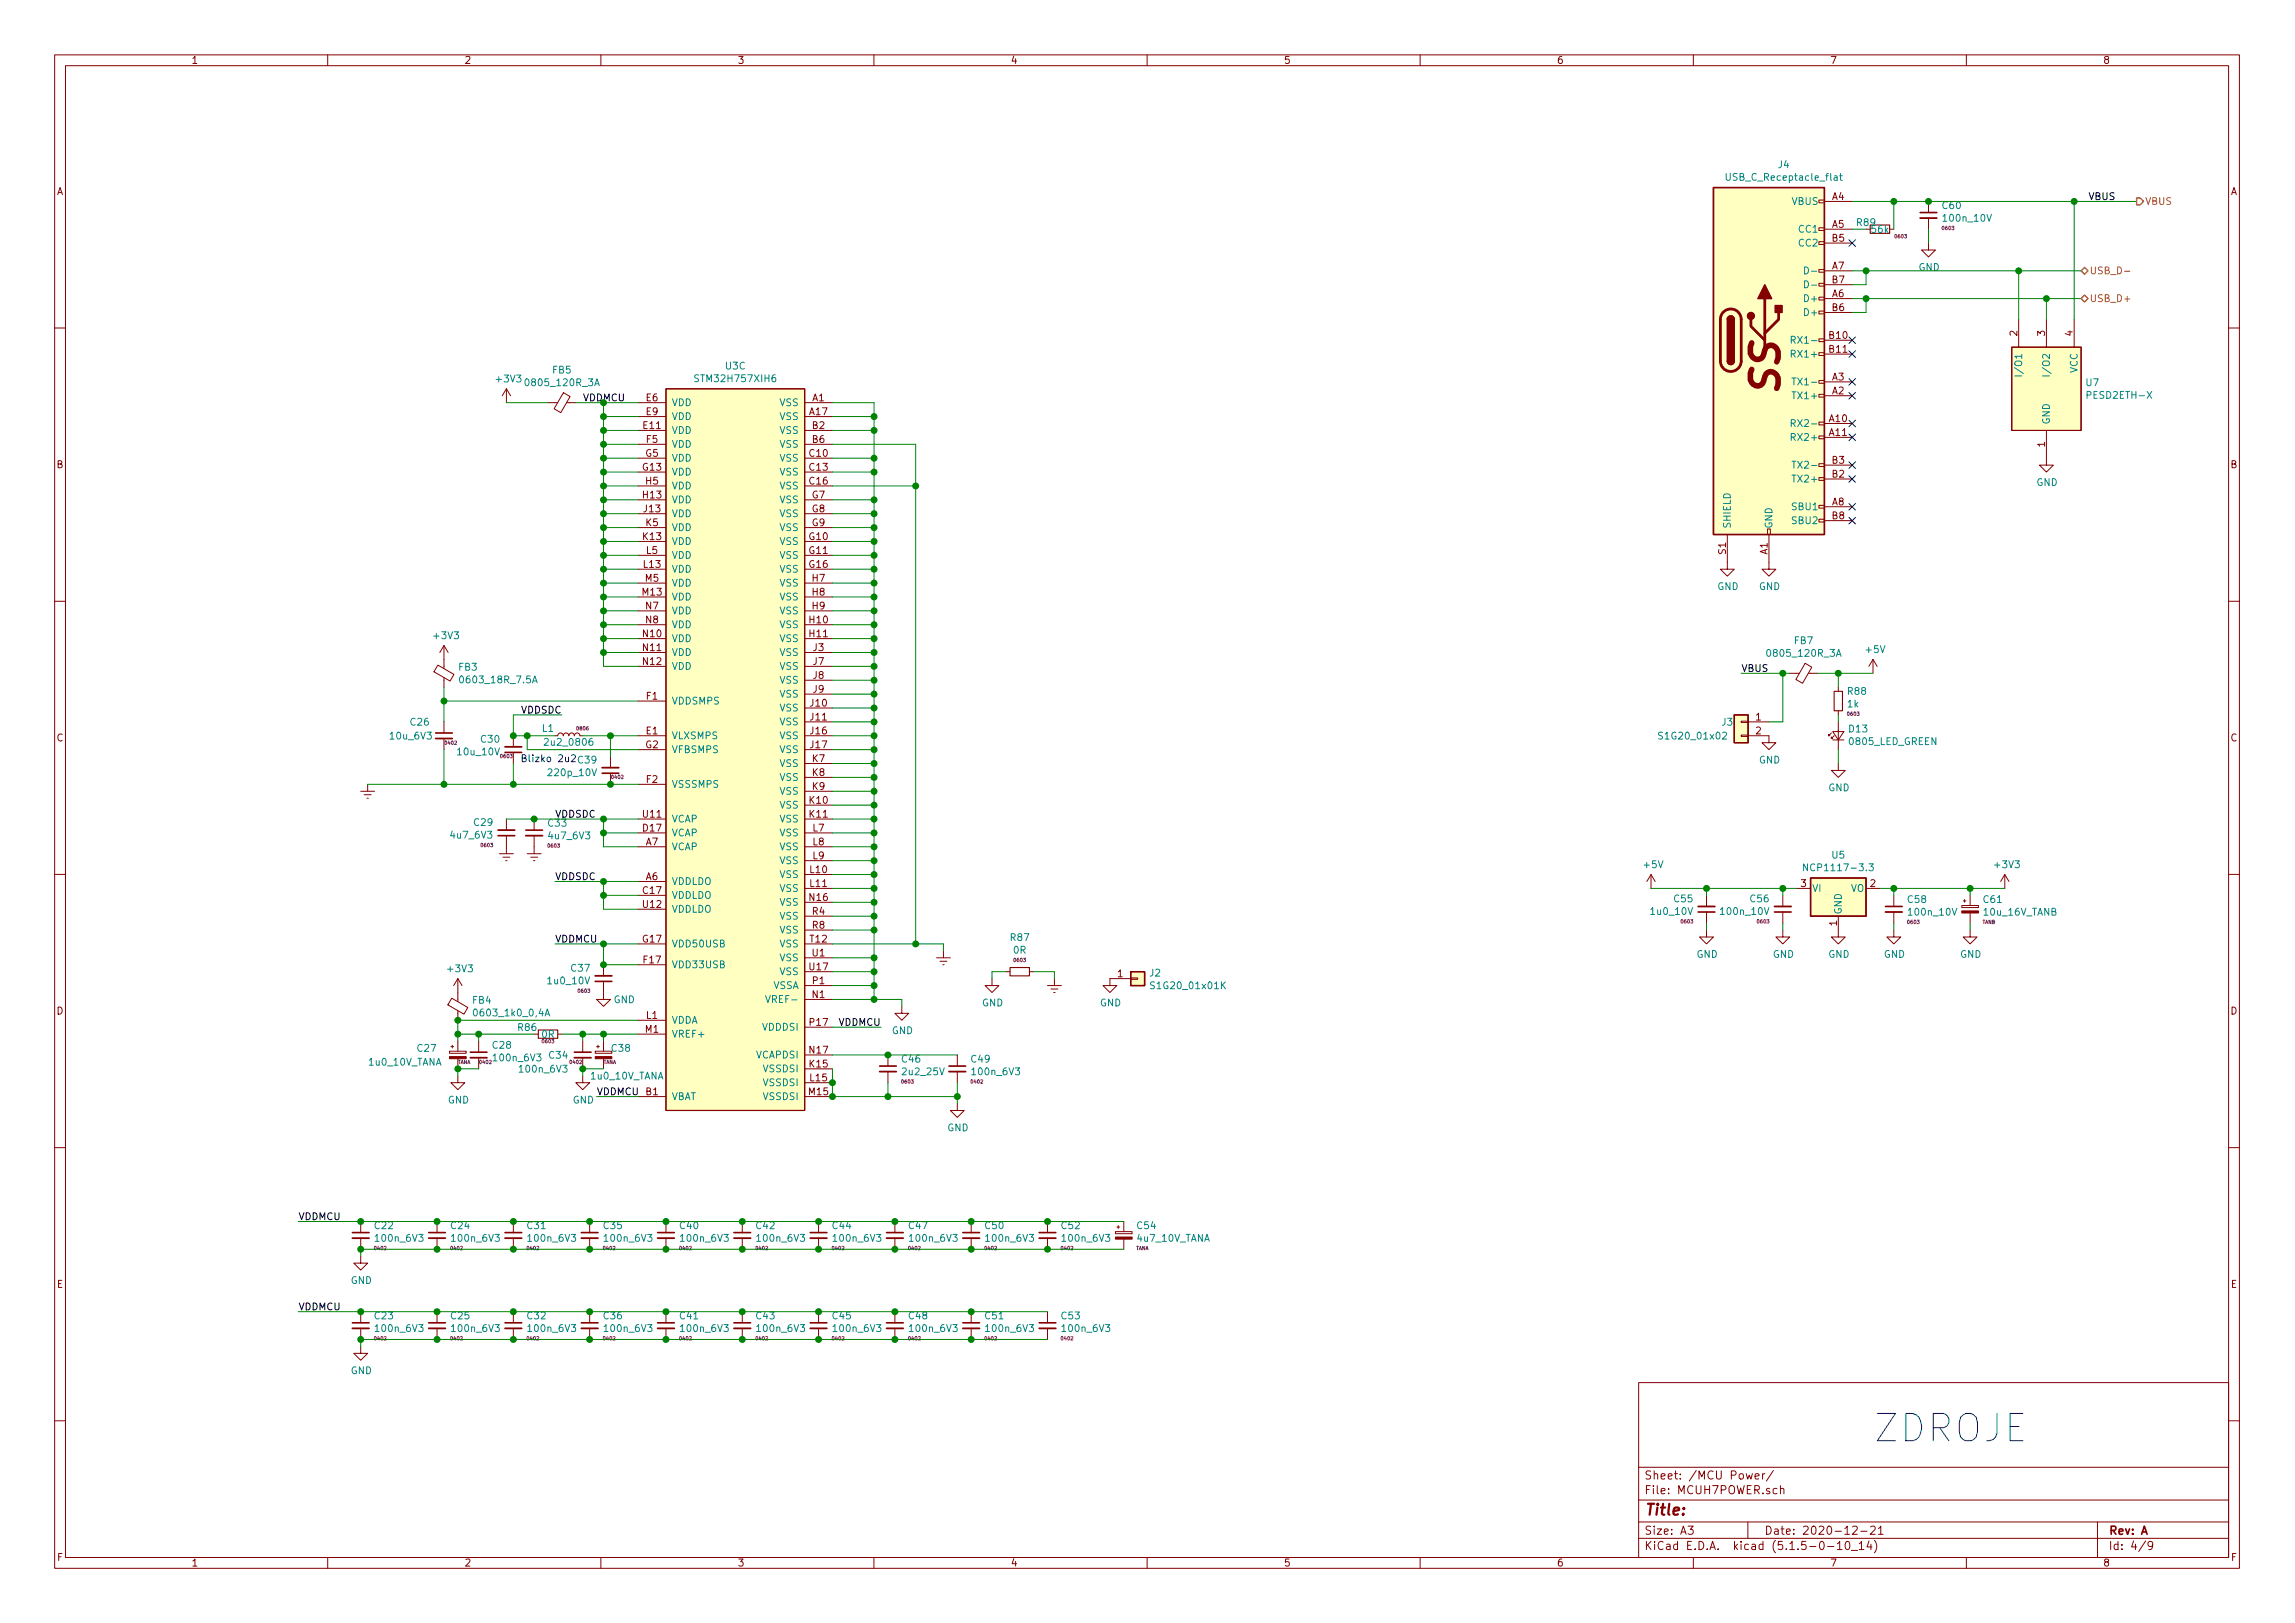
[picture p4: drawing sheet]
<svg xmlns="http://www.w3.org/2000/svg" width="420mm" height="297mm" viewBox="0 0 420 297" stroke-linecap="round" stroke-linejoin="round" font-family="sans-serif">
<defs><g id="words">
<text font-size="7.1" fill="#840000" x="325.8" y="71.4" transform="rotate(-90 325.8 71.4)">SS</text>
<text font-size="7" fill="#0000c2" x="342.9" y="263.9">ZDROJE</text>
<text font-size="2.8" fill="#840000" x="301" y="277.3">Title:</text>
<g font-size="2.1" fill="#840000">
<text x="301" y="273.5">File: MCUH7POWER.sch</text>
<text x="301" y="270.8">Sheet: /MCU Power/</text>
<text x="301" y="280.9">Size: A3</text>
<text x="323" y="280.9">Date: 2020-12-21</text>
<text x="386" y="280.9">Rev: A</text>
<text x="301" y="283.7">KiCad E.D.A. kicad (5.1.5-0-10_14)</text>
<text x="386" y="283.7">Id: 4/9</text>
</g>
<g font-size="1.8" fill="#840000">
<text x="35" y="11.7">1</text>
<text x="85" y="11.7">2</text>
<text x="135" y="11.7">3</text>
<text x="185" y="11.7">4</text>
<text x="235" y="11.7">5</text>
<text x="285" y="11.7">6</text>
<text x="335" y="11.7">7</text>
<text x="385" y="11.7">8</text>
<text x="10.4" y="35.7">A</text>
<text x="408.4" y="35.7">A</text>
<text x="335.4" y="36.6">A4</text>
<text x="335.4" y="41.7">A5</text>
<text x="335.4" y="44.2">B5</text>
<text x="335.4" y="49.3">A7</text>
<text x="335.4" y="51.9">B7</text>
<text x="335.4" y="54.4">A6</text>
<text x="335.4" y="56.9">B6</text>
<text x="334.9" y="62">B10</text>
<text x="334.9" y="64.6">B11</text>
<text x="369.3" y="61.5" transform="rotate(-90 369.3 61.5)">2</text>
<text x="374.4" y="61.5" transform="rotate(-90 374.4 61.5)">3</text>
<text x="379.5" y="61.5" transform="rotate(-90 379.5 61.5)">4</text>
<text x="335.4" y="69.6">A3</text>
<text x="118.3" y="73.4">E6</text>
<text x="118.3" y="76">E9</text>
<text x="148.2" y="76">A17</text>
<text x="148.7" y="73.4">A1</text>
<text x="334.9" y="77.3">A10</text>
<text x="335.4" y="72.2">A2</text>
<text x="117.8" y="78.5">E11</text>
<text x="118.2" y="83.6">G5</text>
<text x="118.4" y="81.1">F5</text>
<text x="148.2" y="83.6">C10</text>
<text x="148.7" y="78.5">B2</text>
<text x="148.7" y="81.1">B6</text>
<text x="334.9" y="79.8">A11</text>
<text x="374.4" y="81.8" transform="rotate(-90 374.4 81.8)">1</text>
<text x="10.4" y="85.7">B</text>
<text x="117.7" y="86.1">G13</text>
<text x="118.3" y="88.7">H5</text>
<text x="148.2" y="86.1">C13</text>
<text x="148.2" y="88.7">C16</text>
<text x="335.4" y="87.4">B2</text>
<text x="335.4" y="84.9">B3</text>
<text x="408.4" y="85.7">B</text>
<text x="117.8" y="91.2">H13</text>
<text x="117.9" y="93.8">J13</text>
<text x="148.7" y="91.2">G7</text>
<text x="148.7" y="93.8">G8</text>
<text x="335.4" y="92.5">A8</text>
<text x="335.4" y="95">B8</text>
<text x="117.8" y="98.8">K13</text>
<text x="118.3" y="96.3">K5</text>
<text x="118.4" y="101.4">L5</text>
<text x="148.2" y="98.8">G10</text>
<text x="148.2" y="101.4">G11</text>
<text x="148.7" y="96.3">G9</text>
<text x="316" y="101.4" transform="rotate(-90 316 101.4)">S1</text>
<text x="323.6" y="101.5" transform="rotate(-90 323.6 101.5)">A1</text>
<text x="117.9" y="103.9">L13</text>
<text x="118.2" y="106.5">M5</text>
<text x="148.2" y="103.9">G16</text>
<text x="148.7" y="106.5">H7</text>
<text x="117.7" y="109">M13</text>
<text x="118.3" y="111.5">N7</text>
<text x="148.7" y="109">H8</text>
<text x="148.7" y="111.5">H9</text>
<text x="117.8" y="116.6">N10</text>
<text x="117.8" y="119.2">N11</text>
<text x="118.3" y="114.1">N8</text>
<text x="148.2" y="114.1">H10</text>
<text x="148.2" y="116.6">H11</text>
<text x="148.9" y="119.2">J3</text>
<text x="117.8" y="121.7">N12</text>
<text x="148.9" y="121.7">J7</text>
<text x="148.9" y="124.2">J8</text>
<text x="118.4" y="128.1">F1</text>
<text x="148.4" y="129.3">J10</text>
<text x="148.4" y="131.9">J11</text>
<text x="148.9" y="126.8">J9</text>
<text x="321.5" y="131.9">1</text>
<text x="10.4" y="135.7">C</text>
<text x="118.2" y="136.9">G2</text>
<text x="118.3" y="134.4">E1</text>
<text x="148.4" y="134.4">J16</text>
<text x="148.4" y="136.9">J17</text>
<text x="321.5" y="134.4">2</text>
<text x="408.4" y="135.7">C</text>
<text x="118.4" y="143.3">F2</text>
<text x="148.7" y="139.5">K7</text>
<text x="148.7" y="142">K8</text>
<text x="117.8" y="149.6">U11</text>
<text x="148.2" y="147.1">K10</text>
<text x="148.2" y="149.6">K11</text>
<text x="148.7" y="144.6">K9</text>
<text x="117.8" y="152.2">D17</text>
<text x="118.3" y="154.7">A7</text>
<text x="148.8" y="152.2">L7</text>
<text x="148.8" y="154.7">L8</text>
<text x="118.3" y="161.1">A6</text>
<text x="148.3" y="159.8">L10</text>
<text x="148.8" y="157.3">L9</text>
<text x="117.8" y="163.6">C17</text>
<text x="117.8" y="166.2">U12</text>
<text x="148.2" y="164.9">N16</text>
<text x="148.3" y="162.3">L11</text>
<text x="148.7" y="167.4">R4</text>
<text x="329.7" y="162.3">3</text>
<text x="342.4" y="162.3">2</text>
<text x="117.7" y="172.5">G17</text>
<text x="148.3" y="172.5">T12</text>
<text x="148.7" y="170">R8</text>
<text x="336.3" y="169.4" transform="rotate(-90 336.3 169.4)">1</text>
<text x="117.9" y="176.3">F17</text>
<text x="148.2" y="177.6">U17</text>
<text x="148.7" y="175">U1</text>
<text x="204.6" y="178.9">1</text>
<text x="10.4" y="185.7">D</text>
<text x="148.7" y="182.7">N1</text>
<text x="148.8" y="180.1">P1</text>
<text x="408.4" y="185.7">D</text>
<text x="118.2" y="189">M1</text>
<text x="118.4" y="186.5">L1</text>
<text x="148.3" y="187.7">P17</text>
<text x="148.2" y="195.4">K15</text>
<text x="148.2" y="192.8">N17</text>
<text x="148.3" y="197.9">L15</text>
<text x="118.3" y="200.4">B1</text>
<text x="148.2" y="200.4">M15</text>
<text x="10.4" y="235.7">E</text>
<text x="408.4" y="235.7">E</text>
<text x="10.5" y="285.7">F</text>
<text x="35" y="286.7">1</text>
<text x="85" y="286.7">2</text>
<text x="135" y="286.7">3</text>
<text x="185" y="286.7">4</text>
<text x="235" y="286.7">5</text>
<text x="285" y="286.7">6</text>
<text x="335" y="286.7">7</text>
<text x="385" y="286.7">8</text>
<text x="408.5" y="285.7">F</text>
</g>
<g font-size="1.8" fill="#008484">
<text x="316.6" y="33.1">USB_C_Receptacle_flat</text>
<text x="325.6" y="30.8">J4</text>
<text x="328.1" y="37.5">VBUS</text>
<text x="340" y="41.4">R89</text>
<text x="355.7" y="38.3">C60</text>
<text x="356" y="40.6">100n_10V</text>
<text x="329.5" y="42.6">CC1</text>
<text x="329.5" y="45.1">CC2</text>
<text x="342.7" y="42.6">56k</text>
<text x="351.2" y="49.6">GND</text>
<text x="330.7" y="55.3">D+</text>
<text x="330.7" y="57.8">D+</text>
<text x="328.5" y="65.4">RX1+</text>
<text x="329" y="62.9">RX1-</text>
<text x="91" y="70">+3V3</text>
<text x="96.7" y="70.7">0805_120R_3A</text>
<text x="101.2" y="68.4">FB5</text>
<text x="127.7" y="69.9">STM32H757XIH6</text>
<text x="132.9" y="67.6">U3C</text>
<text x="329.2" y="70.5">TX1-</text>
<text x="370.2" y="67.9" transform="rotate(-90 370.2 67.9)">I/O1</text>
<text x="375.3" y="67.9" transform="rotate(-90 375.3 67.9)">I/O2</text>
<text x="380.4" y="68.3" transform="rotate(-90 380.4 68.3)">VCC</text>
<text x="381.9" y="70.7">U7</text>
<text x="122.9" y="74.3">VDD</text>
<text x="122.9" y="76.9">VDD</text>
<text x="142.8" y="74.3">VSS</text>
<text x="142.8" y="76.9">VSS</text>
<text x="328.7" y="73.1">TX1+</text>
<text x="375.3" y="77.8" transform="rotate(-90 375.3 77.8)">GND</text>
<text x="382.4" y="73">PESD2ETH-X</text>
<text x="122.9" y="79.4">VDD</text>
<text x="122.9" y="82">VDD</text>
<text x="142.8" y="79.4">VSS</text>
<text x="142.8" y="82">VSS</text>
<text x="328.5" y="80.7">RX2+</text>
<text x="329" y="78.1">RX2-</text>
<text x="122.9" y="87">VDD</text>
<text x="122.9" y="84.5">VDD</text>
<text x="122.9" y="89.6">VDD</text>
<text x="142.8" y="84.5">VSS</text>
<text x="142.8" y="87">VSS</text>
<text x="142.8" y="89.6">VSS</text>
<text x="328.7" y="88.3">TX2+</text>
<text x="329.2" y="85.8">TX2-</text>
<text x="372.8" y="88.9">GND</text>
<text x="122.9" y="92.1">VDD</text>
<text x="122.9" y="94.7">VDD</text>
<text x="142.8" y="92.1">VSS</text>
<text x="142.8" y="94.7">VSS</text>
<text x="328.3" y="93.4">SBU1</text>
<text x="328.3" y="95.9">SBU2</text>
<text x="122.9" y="99.7">VDD</text>
<text x="122.9" y="97.2">VDD</text>
<text x="142.8" y="99.7">VSS</text>
<text x="142.8" y="97.2">VSS</text>
<text x="316.9" y="96.8" transform="rotate(-90 316.9 96.8)">SHIELD</text>
<text x="324.5" y="96.8" transform="rotate(-90 324.5 96.8)">GND</text>
<text x="122.9" y="104.8">VDD</text>
<text x="122.9" y="102.3">VDD</text>
<text x="122.9" y="107.4">VDD</text>
<text x="142.8" y="102.3">VSS</text>
<text x="142.8" y="104.8">VSS</text>
<text x="142.8" y="107.4">VSS</text>
<text x="314.4" y="108">GND</text>
<text x="322" y="108">GND</text>
<text x="122.9" y="109.9">VDD</text>
<text x="122.9" y="112.4">VDD</text>
<text x="142.8" y="109.9">VSS</text>
<text x="142.8" y="112.4">VSS</text>
<text x="79.6" y="117">+3V3</text>
<text x="122.9" y="117.5">VDD</text>
<text x="122.9" y="115">VDD</text>
<text x="142.8" y="115">VSS</text>
<text x="142.8" y="117.5">VSS</text>
<text x="328.5" y="117.9">FB7</text>
<text x="341.7" y="119.5">+5V</text>
<text x="84" y="122.7">FB3</text>
<text x="84.8" y="125.1">0603_18R_7.5A</text>
<text x="122.9" y="120.1">VDD</text>
<text x="122.9" y="122.6">VDD</text>
<text x="142.8" y="120.1">VSS</text>
<text x="142.8" y="122.6">VSS</text>
<text x="142.8" y="125.1">VSS</text>
<text x="324" y="120.2">0805_120R_3A</text>
<text x="122.9" y="128.9">VDDSMPS</text>
<text x="142.8" y="130.2">VSS</text>
<text x="142.8" y="127.7">VSS</text>
<text x="338.3" y="129.5">1k</text>
<text x="338.3" y="127.2">R88</text>
<text x="71.6" y="135.3">10u_6V3</text>
<text x="75.2" y="132.8">C26</text>
<text x="88.1" y="135.9">C30</text>
<text x="99.3" y="133.9">L1</text>
<text x="100.1" y="136.5">2u2_0806</text>
<text x="122.9" y="135.3">VLXSMPS</text>
<text x="122.9" y="137.8">VFBSMPS</text>
<text x="142.8" y="132.8">VSS</text>
<text x="142.8" y="135.3">VSS</text>
<text x="142.8" y="137.8">VSS</text>
<text x="304.2" y="135.3">S1G20_01x02</text>
<text x="315.3" y="132.8">J3</text>
<text x="338.6" y="134">D13</text>
<text x="338.7" y="136.4">0805_LED_GREEN</text>
<text x="84" y="138.2">10u_10V</text>
<text x="100.7" y="142">220p_10V</text>
<text x="105.9" y="139.7">C39</text>
<text x="142.8" y="140.4">VSS</text>
<text x="142.8" y="142.9">VSS</text>
<text x="322" y="139.7">GND</text>
<text x="122.9" y="144.2">VSSSMPS</text>
<text x="142.8" y="148">VSS</text>
<text x="142.8" y="145.5">VSS</text>
<text x="334.7" y="144.8">GND</text>
<text x="82.7" y="153.5">4u7_6V3</text>
<text x="86.8" y="151.2">C29</text>
<text x="100.4" y="151.3">C33</text>
<text x="100.6" y="153.6">4u7_6V3</text>
<text x="122.9" y="155.6">VCAP</text>
<text x="122.9" y="153.1">VCAP</text>
<text x="122.9" y="150.5">VCAP</text>
<text x="142.8" y="150.5">VSS</text>
<text x="142.8" y="153.1">VSS</text>
<text x="142.8" y="155.6">VSS</text>
<text x="122.9" y="162">VDDLDO</text>
<text x="142.8" y="160.7">VSS</text>
<text x="142.8" y="158.2">VSS</text>
<text x="301" y="158.9">+5V</text>
<text x="331.2" y="159.4">NCP1117-3.3</text>
<text x="335.4" y="157.1">U5</text>
<text x="365.3" y="158.9">+3V3</text>
<text x="122.9" y="164.5">VDDLDO</text>
<text x="122.9" y="167">VDDLDO</text>
<text x="142.8" y="163.2">VSS</text>
<text x="142.8" y="165.8">VSS</text>
<text x="302.4" y="167.4">1u0_10V</text>
<text x="306.6" y="165.1">C55</text>
<text x="315.3" y="167.4">100n_10V</text>
<text x="320.5" y="165.1">C56</text>
<text x="331.7" y="163.2">VI</text>
<text x="337.2" y="167.4" transform="rotate(-90 337.2 167.4)">GND</text>
<text x="338.8" y="163.2">VO</text>
<text x="349.3" y="165.3">C58</text>
<text x="349.7" y="167.6">100n_10V</text>
<text x="363.2" y="165.3">C61</text>
<text x="363.3" y="167.6">10u_16V_TANB</text>
<text x="122.9" y="173.4">VDD50USB</text>
<text x="142.8" y="168.3">VSS</text>
<text x="142.8" y="170.9">VSS</text>
<text x="142.8" y="173.4">VSS</text>
<text x="185.1" y="172.2">R87</text>
<text x="82.1" y="177.9">+3V3</text>
<text x="104.6" y="177.8">C37</text>
<text x="122.9" y="177.2">VDD33USB</text>
<text x="142.8" y="175.9">VSS</text>
<text x="142.8" y="178.5">VSS</text>
<text x="185.6" y="174.5">0R</text>
<text x="210.5" y="178.7">J2</text>
<text x="310.6" y="175.3">GND</text>
<text x="324.6" y="175.3">GND</text>
<text x="334.7" y="175.3">GND</text>
<text x="344.9" y="175.3">GND</text>
<text x="358.9" y="175.3">GND</text>
<text x="86.5" y="183.7">FB4</text>
<text x="100.5" y="180.1">1u0_10V</text>
<text x="112.3" y="183.6">GND</text>
<text x="141" y="183.6">VREF-</text>
<text x="141.5" y="181">VSSA</text>
<text x="179.8" y="184.2">GND</text>
<text x="201.4" y="184.2">GND</text>
<text x="211.2" y="181">S1G20_01x01K</text>
<text x="87.3" y="186">0603_1k0_0,4A</text>
<text x="90.2" y="191.9">C28</text>
<text x="94.9" y="188.7">R86</text>
<text x="99.2" y="190">0R</text>
<text x="122.9" y="187.4">VDDA</text>
<text x="122.9" y="189.9">VREF+</text>
<text x="139.6" y="188.6">VDDDSI</text>
<text x="163.3" y="189.3">GND</text>
<text x="67.6" y="195">1u0_10V_TANA</text>
<text x="76.5" y="192.5">C27</text>
<text x="90.6" y="194.2">100n_6V3</text>
<text x="95.4" y="196.3">100n_6V3</text>
<text x="100.6" y="193.8">C34</text>
<text x="108.2" y="197.6">1u0_10V_TANA</text>
<text x="112" y="192.5">C38</text>
<text x="138.4" y="193.7">VCAPDSI</text>
<text x="139.8" y="196.3">VSSDSI</text>
<text x="165.2" y="194.5">C46</text>
<text x="165.4" y="196.8">2u2_25V</text>
<text x="177.9" y="194.5">C49</text>
<text x="178.2" y="196.8">100n_6V3</text>
<text x="82" y="202">GND</text>
<text x="104.9" y="202">GND</text>
<text x="122.9" y="201.3">VBAT</text>
<text x="139.8" y="198.8">VSSDSI</text>
<text x="139.8" y="201.3">VSSDSI</text>
<text x="173.4" y="207">GND</text>
<text x="68.7" y="225">C22</text>
<text x="69" y="227.3">100n_6V3</text>
<text x="82.6" y="225">C24</text>
<text x="83" y="227.3">100n_6V3</text>
<text x="96.6" y="225">C31</text>
<text x="97" y="227.3">100n_6V3</text>
<text x="110.6" y="225">C35</text>
<text x="110.9" y="227.3">100n_6V3</text>
<text x="124.5" y="225">C40</text>
<text x="124.9" y="227.3">100n_6V3</text>
<text x="138.5" y="225">C42</text>
<text x="138.9" y="227.3">100n_6V3</text>
<text x="152.5" y="225">C44</text>
<text x="152.8" y="227.3">100n_6V3</text>
<text x="166.4" y="225">C47</text>
<text x="166.8" y="227.3">100n_6V3</text>
<text x="180.4" y="225">C50</text>
<text x="180.8" y="227.3">100n_6V3</text>
<text x="194.4" y="225">C52</text>
<text x="194.7" y="227.3">100n_6V3</text>
<text x="208.3" y="225">C54</text>
<text x="208.3" y="227.3">4u7_10V_TANA</text>
<text x="64.2" y="235">GND</text>
<text x="68.7" y="241.5">C23</text>
<text x="69" y="243.8">100n_6V3</text>
<text x="82.6" y="241.5">C25</text>
<text x="83" y="243.8">100n_6V3</text>
<text x="96.6" y="241.5">C32</text>
<text x="97" y="243.8">100n_6V3</text>
<text x="110.6" y="241.5">C36</text>
<text x="110.9" y="243.8">100n_6V3</text>
<text x="124.5" y="241.5">C41</text>
<text x="124.9" y="243.8">100n_6V3</text>
<text x="138.5" y="241.5">C43</text>
<text x="138.9" y="243.8">100n_6V3</text>
<text x="152.5" y="241.5">C45</text>
<text x="152.8" y="243.8">100n_6V3</text>
<text x="166.4" y="241.5">C48</text>
<text x="166.8" y="243.8">100n_6V3</text>
<text x="180.4" y="241.5">C51</text>
<text x="180.8" y="243.8">100n_6V3</text>
<text x="194.4" y="241.5">C53</text>
<text x="194.7" y="243.8">100n_6V3</text>
<text x="64.2" y="251.5">GND</text>
</g>
<g font-size="1.8">
<text x="382.4" y="36.6">VBUS</text>
<text x="106.7" y="73.4">VDDMCU</text>
<text x="318.8" y="123">VBUS</text>
<text x="95.4" y="130.6">VDDSDC</text>
<text x="101.6" y="149.6">VDDSDC</text>
<text x="101.6" y="161.1">VDDSDC</text>
<text x="101.6" y="172.5">VDDMCU</text>
<text x="153.5" y="187.7">VDDMCU</text>
<text x="109.2" y="200.4">VDDMCU</text>
<text x="54.6" y="223.3">VDDMCU</text>
<text x="54.6" y="239.8">VDDMCU</text>
</g>
<g font-size="1.8" fill="#848400">
<text x="392.7" y="37.5">VBUS</text>
<text x="382.5" y="50.2">USB_D-</text>
<text x="382.5" y="55.3">USB_D+</text>
</g>
<text font-size="1.8" fill="#0000c2" x="95.2" y="139.5">Blizko 2u2</text>
<g font-size=".9" fill="#840084">
<text x="347" y="43.6">0603</text>
<text x="355.7" y="42.1">0603</text>
<text x="338.3" y="131">0603</text>
<text x="81.6" y="136.3">0402</text>
<text x="105.7" y="133.6">0806</text>
<text x="91.7" y="138.7">0603</text>
<text x="112.1" y="142.5">0402</text>
<text x="88.2" y="155">0603</text>
<text x="100.4" y="155.1">0603</text>
<text x="307.9" y="169">0603</text>
<text x="321.8" y="169">0603</text>
<text x="349.3" y="169.1">0603</text>
<text x="362.9" y="169.1">TANB</text>
<text x="185.7" y="176">0603</text>
<text x="105.9" y="181.7">0603</text>
<text x="99.4" y="190.9">0603</text>
<text x="83.8" y="194.7">TANA</text>
<text x="87.9" y="194.7">0402</text>
<text x="104.4" y="194.7">0402</text>
<text x="110.4" y="194.7">TANA</text>
<text x="165.2" y="198.3">0603</text>
<text x="177.9" y="198.3">0402</text>
<text x="68.7" y="228.8">0402</text>
<text x="82.6" y="228.8">0402</text>
<text x="96.6" y="228.8">0402</text>
<text x="110.6" y="228.8">0402</text>
<text x="124.5" y="228.8">0402</text>
<text x="138.5" y="228.8">0402</text>
<text x="152.5" y="228.8">0402</text>
<text x="166.4" y="228.8">0402</text>
<text x="180.4" y="228.8">0402</text>
<text x="194.4" y="228.8">0402</text>
<text x="207.9" y="228.8">TANA</text>
<text x="68.7" y="245.3">0402</text>
<text x="82.6" y="245.3">0402</text>
<text x="96.6" y="245.3">0402</text>
<text x="110.6" y="245.3">0402</text>
<text x="124.5" y="245.3">0402</text>
<text x="138.5" y="245.3">0402</text>
<text x="152.5" y="245.3">0402</text>
<text x="166.4" y="245.3">0402</text>
<text x="180.4" y="245.3">0402</text>
<text x="194.4" y="245.3">0402</text>
</g>
</g></defs>
<g fill="none" stroke="#840000" stroke-width=".18">
<path d="M10 10h400v277h-400zM12 12h396v273.1h-396zM60 10v2M110 10v2M160 10v2M210 10v2M260 10v2M310 10v2M360 10v2M333 36.6h1v.5h-1zM334 36.9h5.1M353.1 36.9v2"/>
<path d="M353.1 39.9v2M333 56.9h1v.5h-1zM333 54.4h1v.5h-1zM333 51.9h1v.5h-1zM333 49.3h1v.5h-1zM333 44.2h1v.5h-1zM333 41.7h1v.5h-1zM334 41.9h5.1M334 54.6h5.1M334 49.6h5.1M334 44.5h5.1M334 57.2h5.1"/>
<path d="M334 52.1h5.1M345.9 41.9h.8M353.1 44.5v1.3h1.2l-1.2 1.2-1.3-1.2h1.3M369.6 58.5v5M374.6 58.5v5M379.7 58.5v5M10 60h2M92.7 71.2v2.5M92.7 71.2l-.8 1.2M92.7 71.2l.8 1.2M100.3 73.7h1.8M103.1 71.9l1.3 .7-1.7 2.9-1.3-.7z"/>
<path d="M103.8 73.7h1.6M116.8 73.7h5.1M116.8 76.2h5.1M116.8 78.8h5.1M147.3 73.7h5.1M147.3 76.2h5.1M147.3 78.8h5.1M333 79.8h1v.5h-1zM333 77.3h1v.5h-1zM333 72.2h1v.5h-1zM333 69.6h1v.5h-1zM333 64.6h1v.5h-1z"/>
<path d="M333 62h1v.5h-1zM334 77.5h5.1M334 72.4h5.1M334 69.9h5.1M334 62.3h5.1M334 64.8h5.1M374.6 78.8v6.3h1.3l-1.3 1.3-1.2-1.3h1.2M408 60h2M116.8 81.3h5.1M116.8 83.9h5.1M116.8 86.4h5.1M116.8 88.9h5.1"/>
<path d="M116.8 99.1h5.1M116.8 91.5h5.1M116.8 94h5.1M116.8 96.6h5.1M147.3 81.3h5.1M147.3 83.9h5.1M147.3 86.4h5.1M147.3 88.9h5.1M147.3 99.1h5.1M147.3 91.5h5.1M147.3 94h5.1M147.3 96.6h5.1"/>
<path d="M316.2 97.8v6.4h1.3l-1.3 1.2-1.2-1.2h1.2M323.6 96.8h.5v1h-.5zM323.8 97.8v6.4h1.3l-1.3 1.2-1.2-1.2h1.2M333 95h1v.5h-1zM333 92.5h1v.5h-1zM333 87.4h1v.5h-1zM333 84.9h1v.5h-1zM334 80h5.1M334 92.7h5.1M334 87.7h5.1M334 85.1h5.1M334 95.3h5.1"/>
<path d="M10 110h2M81.3 118.1l-.8 1.3M81.3 118.1v4.2M81.3 118.1l.7 1.3M116.8 101.6h5.1M116.8 104.2h5.1M116.8 114.3h5.1M116.8 116.9h5.1M116.8 106.7h5.1M116.8 109.3h5.1M116.8 111.8h5.1M116.8 119.4h5.1"/>
<path d="M147.3 101.6h5.1M147.3 104.2h5.1M147.3 114.3h5.1M147.3 116.9h5.1M147.3 106.7h5.1M147.3 109.3h5.1M147.3 111.8h5.1M147.3 119.4h5.1M408 110h2M80.2 121.7l2.9 1.7-.7 1.2-2.9-1.7zM81.3 124v1.8M81.3 132.1v2"/>
<path d="M81.3 135.2v2M94 134.7v2M94 137.7v2M102.1 134.7l.1-.4 .3-.2 .4 .2 .2 .4 .2-.4 .2-.2 .5 .2 .1 .4 .2-.4 .2-.2 .5 .2 .2 .4 .2-.4 .3-.2 .4 .3 .1 .3M111.8 138.5v2M116.8 134.7h5.1M116.8 128.3h5.1M116.8 137.2h5.1M116.8 122h5.1M147.3 134.7h5.1M147.3 137.2h5.1M147.3 129.6h5.1"/>
<path d="M147.3 132.1h5.1M147.3 122h5.1M147.3 124.5h5.1M147.3 127h5.1M147.3 139.7h5.1M318.8 134.5h1.2v.3h-1.2zM318.8 132h1.2v.2h-1.2zM320 134.7h3.8v1.2h1.3l-1.3 1.3-1.2-1.3h1.2M320 132.1h3.8M327.7 123.2h1.7M330.5 121.4l1.2 .7-1.7 3-1.2-.8zM331.1 123.2h1.6"/>
<path d="M335.3 134.1l-.5 .6v-.3v.3h.2M335.5 133.9h2.1l-1.1 1.5zM335.5 135.4h2.1M335.8 134.7l-.5 .5v-.3v.3h.2M336.5 139.7v1.3h1.3l-1.3 1.3-1.2-1.3h1.2M336.5 125.8v.7M336.5 130.1v.7M336.5 132.1v5.1M342.9 120.7l-.8 1.3M342.9 120.7v2.5M342.9 120.7l.8 1.3M66 144.8h2.6"/>
<path d="M66.7 145.5h1.2M67.2 146.1h.2M67.3 143.5v1.3M91.4 156.2h2.6M92.1 156.9h1.2M92.6 157.5h.2M92.7 149.9v2M92.7 152.9v3.3M96.5 156.2h2.6M97.2 156.9h1.2M97.7 157.5h.2M97.8 149.9v2"/>
<path d="M97.8 152.9v3.3M111.8 141.5v2M116.8 155h5.1M116.8 152.4h5.1M116.8 143.5h5.1M116.8 149.9h5.1M147.3 155h5.1M147.3 152.4h5.1M147.3 147.4h5.1M147.3 149.9h5.1M147.3 142.3h5.1M147.3 144.8h5.1"/>
<path d="M147.3 157.5h5.1M10 160h2M83.8 179.1v4.2M83.8 179.1l-.7 1.3M83.8 179.1l.8 1.3M110.5 179.6v3.3h1.3l-1.3 1.3-1.3-1.3h1.3M110.5 176.6v2M116.8 161.3h5.1M116.8 163.9h5.1M116.8 176.6h5.1M116.8 172.8h5.1M116.8 166.4h5.1"/>
<path d="M147.3 160.1h5.1M147.3 172.8h5.1M147.3 162.6h5.1M147.3 165.1h5.1M147.3 167.7h5.1M147.3 170.2h5.1M147.3 175.3h5.1M147.3 177.8h5.1M171.4 175.3h2.6M172.1 175.9h1.3M172.6 176.6h.2M172.7 174v1.3"/>
<path d="M181.6 179.1v1.3h1.3l-1.3 1.2-1.3-1.2h1.3M184.1 177.8h.8M188.5 177.8h.7M193 179.1v1.3M207 179h1.3v.2h-1.3zM207 179.1h-3.8v1.3h1.3l-1.3 1.2-1.3-1.2h1.3M302.3 160.1l-.8 1.2M302.3 160.1v2.5M302.3 160.1l.7 1.2M312.4 170.2v1.3h1.3l-1.3 1.3-1.3-1.3h1.3M312.4 163.9v2M312.4 166.9v2"/>
<path d="M326.4 170.2v1.3h1.3l-1.3 1.3-1.3-1.3h1.3M326.4 163.9v2M326.4 166.9v2M328.9 162.6h2.6M336.5 167.7v3.8h1.3l-1.3 1.3-1.2-1.3h1.2M341.6 162.6h2.6M346.7 170.2v1.3h1.3l-1.3 1.3-1.3-1.3h1.3M346.7 163.9v2M346.7 166.9v2M359.2 165.7h3v.4h-3zM359.4 164.9h.5M359.7 164.6v.5"/>
<path d="M360.7 170.2v1.3h1.2l-1.2 1.3-1.3-1.3h1.3M360.7 163.9v1.8M360.7 167.1v1.8M367 160.1l-.7 1.2M367 160.1v2.5M367 160.1l.8 1.2M408 160h2M82.3 192.4h3v.4h-3zM82.5 191.6h.6M82.7 182.7l2.9 1.7-.7 1.2-2.9-1.7zM82.8 191.3v.5M83.8 196.9v1.3h1.3l-1.3 1.2-1.3-1.2h1.3"/>
<path d="M83.8 185v1.7M83.8 190.5v1.9M83.8 193.8v1.8M87.6 190.5v2.1M87.6 193.6v2M102.1 189.3h.8M106.7 196.9v1.3h1.2l-1.2 1.2-1.3-1.2h1.3M106.7 190.5v2.1M106.7 193.6v2M109 192.4h3v.4h-3zM109.2 191.6h.5M109.5 191.3v.5"/>
<path d="M110.5 190.5v1.9M110.5 193.8v1.8M116.8 186.7h5.1M116.8 189.3h5.1M147.3 195.6h5.1M147.3 198.2h5.1M147.3 182.9h5.1M147.3 193.1h5.1M147.3 180.4h5.1M147.3 188h5.1M162.6 193.1v2M162.6 196.1v2.1"/>
<path d="M165.1 184.2v1.3h1.3l-1.3 1.2-1.3-1.2h1.3M175.3 193.1v2M175.3 196.1v2.1M191.8 180.4h2.5M192.4 181h1.3M192.9 181.6h.3M10 210h2M116.8 200.7h5.1M147.3 200.7h5.1M175.3 202v1.2h1.2l-1.2 1.3-1.3-1.3h1.3M408 210h2M66 229.9v1.3h1.3l-1.3 1.2-1.2-1.2h1.2"/>
<path d="M66 223.6v2M66 226.6v2M80 223.6v2M80 226.6v2M94 223.6v2M94 226.6v2M107.9 223.6v2M107.9 226.6v2M121.9 223.6v2M121.9 226.6v2M135.9 223.6v2M135.9 226.6v2"/>
<path d="M149.9 223.6v2M149.9 226.6v2M163.8 223.6v2M163.8 226.6v2M177.8 223.6v2M177.8 226.6v2M191.8 223.6v2M191.8 226.6v2M204.2 225.4h3.1v.4h-3.1zM204.5 224.6h.5M204.7 224.3v.5M205.7 223.6v1.8"/>
<path d="M205.7 226.8v1.8M66 246.4v1.3h1.3l-1.3 1.3-1.2-1.3h1.2M66 240.1v2M66 243.1v2M80 240.1v2M80 243.1v2M94 240.1v2M94 243.1v2M107.9 240.1v2M107.9 243.1v2M121.9 240.1v2M121.9 243.1v2"/>
<path d="M135.9 240.1v2M135.9 243.1v2M149.9 240.1v2M149.9 243.1v2M163.8 240.1v2M163.8 243.1v2M177.8 240.1v2M177.8 243.1v2M191.8 240.1v2M191.8 243.1v2M300 253h108v32.1h-108zM10 260h2"/>
<path d="M300 278.5h108M300 274.5h108M300 268.5h108M309 279.3h1l-.5 .6 .4 .1v.7l-.2 .1-.7-.1M319.7 269.7l.3 1 .2-.7 .3 .7 .3-1M320 278.5v3M321.3 270.2l.7-.1v-.3l-.5-.1-.2 .2 .1 .7h.6M322.7 269.7v1M323.1 269.7l-.3 .1-.1 .2M324.7 269.1l-1.3 2M325.3 272.5l-.4-.1-.3 .3 .1 .6 .2 .1 .4-.1M326 272.5l.2-.1 .3 .1 .1 .9"/>
<path d="M326 271.9v1.5M339.2 279.5l.6-.2 .2 .4-.9 1.1h.9M342.5 279.5l.2-.2h.3l.3 .2v.2v.2l-.9 .9h.9M343.9 279.7l.4-.4v1.5M384 278.5v6.6M408 260h2M60 285.1v1.9M110 285.1v1.9M160 285.1v1.9M210 285.1v1.9M260 285.1v1.9M300 281.5h108"/>
<path d="M310 285.1v1.9M334.6 283h1.1M336.4 282.5l.4-.4v1.5M336.4 283.6h.8M337.9 282.3l.4-.2a.94 .94 0 0 1 0 1.5 .79 .79 0 0 1-.4-1.3zM338.9 283.8h1.2M340.4 282.5l.4-.4v1.5M340.4 283.6h.8M340.7 280.2h1.1M342.2 282l-.4 1.1h.9M342.5 282.6v1M343.2 281.9a1.71 1.71 0 0 1 0 2.3"/>
<path d="M343.9 280.8h.9M360 285.1v1.9M392.8 282l-1.3 2M394.1 282.7l-.3 .3h-.4l-.2-.3v-.3l.2-.2 .4-.1 .2 .2a1.19 1.19 0 0 1-.2 1.2l-.4 .1"/>
</g>
<g fill="#ffffc2" stroke="#ffffc2" stroke-width=".18">
<path d="M121.9 71.2h25.4v132h-25.4z"/>
<path d="M313.7 34.3h20.3v63.5h-20.3z"/>
<path d="M368.3 63.5h12.7v15.3h-12.7z"/>
<path d="M207 177.8h2.5v2.6h-2.5z"/>
<path d="M317.5 130.8h2.5v5.1h-2.5z"/>
<path d="M331.5 160.7h10.1v7h-10.1z"/>
</g>
<path d="M342.4 41.2h3.5v1.5h-3.5zM121.9 71.2h25.4v132h-25.4zM368.3 63.5h12.7v15.3h-12.7zM335.8 126.5h1.5v3.6h-1.5zM184.9 177.1h3.6v1.5h-3.6zM98.6 188.5h3.5v1.5h-3.5z" fill="none" stroke="#840000" stroke-width=".2"/>
<g fill="none" stroke="#008484" stroke-width=".18">
<path d="M316 31.7v1.1l.3 .2h.3l.2-.2v-1.1M335.8 32.2h.5v.8M336.3 32.5h-.4l-.2 .2 .1 .3h.5M336.8 32.2h.5M337 31.7v1.1l.3 .2M330.4 48.9a.64 .64 0 0 1 .7 .6 .64 .64 0 0 1-.7 .6zM330.4 51.4a.64 .64 0 0 1 .7 .6 .64 .64 0 0 1-.7 .7zM331.6 49.6h1M331.6 52.2h1M96.2 69.5l.2-.2a.67 .67 0 0 1 .5 .7 .67 .67 0 0 1-.5 .6l-.2-.2-.1-.3zM108.9 70.6l.4-1.3 .4 1.3M109 70.2h.6"/>
<path d="M327.9 77.5l.6-.1 .2-.2-.1-.3-.7-.1v1.3M327.9 80l.6-.1 .2-.1-.1-.3-.7-.2v1.3M327.9 62.2h.6l.2-.2-.1-.3-.7-.1v1.2M327.9 64.8l.6-.1 .2-.2-.1-.3-.7-.1v1.3M328.1 71.7h.7M328.1 69.2h.7M328.2 77.5l.5 .6M328.2 62.2l.5 .6M328.4 69.2v1.2M368.9 68.8h1.2M373.9 68.8h1.3M328.1 87h.7"/>
<path d="M328.1 84.4h.7M328.4 84.4v1.3M323.6 119l.1-.1a.67 .67 0 0 1 .5 .6 .67 .67 0 0 1-.5 .6l-.2-.2-.1-.3zM336.3 119.8h.6M84.3 123.8l.1-.1a.67 .67 0 0 1 .5 .6 .67 .67 0 0 1-.5 .7l-.3-.5zM97.5 125l.4-1.3 .4 1.3M97.6 124.6h.6M108.4 135.1l-.3 .1a.87 .87 0 0 0 0 1.2h.3l.2-.5-.3-.3h-.2l-.3 .3M304.4 134.1l-.5-.1-.2 .1-.1 .3 .2 .2 .4 .1 .2 .3-.3 .3-.5-.1M315.4 134.1l.4-.1 .3 .4-.8 .9h.8M336.2 120.1l.4-1.2 .5 1.2M330.9 158.1v1.3l-.7-1.3v1.3"/>
<path d="M342.2 158.1h.8l-.5 .5 .4 .1v.5l-.2 .2-.5-.2M211.4 179.8l-.5-.1-.2 .1-.1 .2 .1 .2 .5 .2 .2 .3-.3 .3-.5-.1M224.4 179.7l-.8 .7M86.8 184.8l.2-.1a.69 .69 0 0 1 .4 .6 .69 .69 0 0 1-.4 .6l-.3-.2v-.2zM99.8 185.9l.4-1.2 .4 1.2M99.9 185.6h.6M140.2 182.2l.4 1.3 .4-1.3M223.8 180.2l.6 .8"/>
</g>
<path d="M313.7 34.3h20.3v63.5h-20.3zM316.2 58.5a.63 .63 0 0 1 .7-.7 .63 .63 0 0 1 .6 .7M316.2 66.1a.63 .63 0 0 0 .7 .6 .63 .63 0 0 0 .6-.6M317.5 130.8h2.5v5.1h-2.5zM207 177.8h2.5v2.6h-2.5zM331.5 160.7h10.1v7h-10.1z" fill="none" stroke="#840000" stroke-width=".25"/>
<path d="M315.4 57.2a1.9 1.9 0 0 1 2.1-.6 1.9 1.9 0 0 1 1.3 1.9v7.6a1.9 1.9 0 0 1-1.9 1.9 1.9 1.9 0 0 1-1.9-1.9v-7.8l.1-.5zM320.5 58.5v1.2l2.6 2.6M323.1 54.6v8.9M325.6 57.2v1.3l-2.5 2.5" fill="none" stroke="#840000" stroke-width=".51"/>
<g fill="#840000" stroke="#840000" stroke-width=".25">
<path d="M316.2 66.1h1.3a.63 .63 0 0 1-.6 .6 .63 .63 0 0 1-.7-.6z"/>
<path d="M316.4 58a.63 .63 0 0 1 .7-.1 .63 .63 0 0 1 .4 .6h-1.3z"/>
<path d="M316.2 58.5h1.3v7.6h-1.3z"/>
<path d="M325 55.9h1.3v1.3h-1.3z"/>
<path d="M323.1 52.1l1.3 2.5h-2.6z"/>
<circle cx="320.5" cy="57.8" r=".63"/>
</g>
<g fill="none" stroke="#840000" stroke-width=".33">
<path d="M351.5 39.9h3.1M79.8 135.2h3M92.5 136.7h3M91.2 151.9h3M96.3 152.9h3M110.2 140.5h3.1M109 178.6h3M310.9 165.9h3M324.9 165.9h3M345.2 166.9h3M86.1 193.6h3.1M105.2 193.6h3"/>
<path d="M161 196.1h3.1M173.7 196.1h3.1M64.5 226.6h3.1M78.5 226.6h3M92.5 226.6h3M106.4 226.6h3.1M120.4 226.6h3M134.4 226.6h3M148.3 226.6h3.1M162.3 226.6h3.1M176.3 226.6h3M190.2 226.6h3.1"/>
<path d="M64.5 243.1h3.1M78.5 243.1h3M92.5 243.1h3M106.4 243.1h3.1M120.4 243.1h3M134.4 243.1h3M148.3 243.1h3.1M162.3 243.1h3.1M176.3 243.1h3M190.2 243.1h3.1"/>
</g>
<g fill="none" stroke="#840000" stroke-width=".3">
<path d="M351.5 38.9h3.1M79.8 134.1h3M92.5 137.7h3M91.2 152.9h3M96.3 151.9h3M110.2 141.5h3.1M109 179.6h3M310.9 166.9h3M324.9 166.9h3M345.2 165.9h3M86.1 192.6h3.1M105.2 192.6h3"/>
<path d="M161 195.1h3.1M173.7 195.1h3.1M64.5 225.6h3.1M78.5 225.6h3M92.5 225.6h3M106.4 225.6h3.1M120.4 225.6h3M134.4 225.6h3M148.3 225.6h3.1M162.3 225.6h3.1M176.3 225.6h3M190.2 225.6h3.1"/>
<path d="M64.5 242.1h3.1M78.5 242.1h3M92.5 242.1h3M106.4 242.1h3.1M120.4 242.1h3M134.4 242.1h3M148.3 242.1h3.1M162.3 242.1h3.1M176.3 242.1h3M190.2 242.1h3.1"/>
</g>
<g fill="#840000" stroke="#840000" stroke-width=".18">
<path d="M109 193.4h3v.4h-3z"/>
<path d="M82.3 193.4h3v.4h-3z"/>
<path d="M359.2 166.7h3v.4h-3z"/>
<path d="M204.2 226.4h3.1v.4h-3.1z"/>
</g>
<g fill="none" stroke="#008400" stroke-width=".18">
<path d="M339.1 36.9h52.1M346.7 36.9v5M379.7 36.9v21.6M339.1 54.6h41.9M339.1 49.6h41.9M339.1 41.9h2.5M341.6 49.6v2.5h-2.5M341.6 54.6v2.6h-2.5M353.1 41.9v2.6M369.6 49.6v8.9M374.6 54.6v3.9M92.7 73.7h7.6"/>
<path d="M105.4 73.7h11.4M110.5 78.8h6.3M110.5 76.2h6.3M110.5 73.7v48.3h6.3M152.4 78.8h7.6M152.4 76.2h7.6M152.4 73.7h7.6v109.2M110.5 88.9h6.3M110.5 86.4h6.3M110.5 83.9h6.3M110.5 81.3h6.3M110.5 91.5h6.3"/>
<path d="M110.5 94h6.3M110.5 96.6h6.3M110.5 99.1h6.3M152.4 88.9h15.2M152.4 86.4h7.6M152.4 83.9h7.6M152.4 81.3h15.2v91.5M152.4 91.5h7.6M152.4 94h7.6M152.4 96.6h7.6M152.4 99.1h7.6M110.5 101.6h6.3"/>
<path d="M110.5 104.2h6.3M110.5 106.7h6.3M110.5 109.3h6.3M110.5 111.8h6.3M110.5 114.3h6.3M110.5 116.9h6.3M110.5 119.4h6.3M152.4 101.6h7.6M152.4 104.2h7.6M152.4 106.7h7.6M152.4 109.3h7.6M152.4 111.8h7.6"/>
<path d="M152.4 114.3h7.6M152.4 116.9h7.6M152.4 119.4h7.6M81.3 125.8v6.3M81.3 137.2v6.3M81.3 128.3h35.5M94 139.7v3.8M96.5 134.7v2.5h20.3M102.9 130.8h-8.9v3.9h7.6M106.7 134.7h10.1M111.8 134.7v3.8M152.4 122h7.6"/>
<path d="M152.4 124.5h7.6M152.4 127h7.6M152.4 129.6h7.6M152.4 132.1h7.6M152.4 134.7h7.6M152.4 137.2h7.6M152.4 139.7h7.6M318.8 123.2h8.9M326.4 123.2v8.9h-2.6M332.7 123.2h10.2M336.5 123.2v2.6M336.5 130.8v1.3"/>
<path d="M336.5 137.2v2.5M67.3 143.5h49.5M92.7 149.9h24.1M110.5 149.9v5.1h6.3M110.5 152.4h6.3M152.4 142.3h7.6M152.4 144.8h7.6M152.4 147.4h7.6M152.4 149.9h7.6M152.4 152.4h7.6M152.4 155h7.6M152.4 157.5h7.6"/>
<path d="M101.6 172.8h15.2M101.6 161.3h15.2M110.5 161.3v5.1h6.3M110.5 172.8v3.8h6.3M110.5 163.9h6.3M152.4 172.8h20.3v1.2M152.4 160.1h7.6M152.4 162.6h7.6M152.4 165.1h7.6M152.4 167.7h7.6M152.4 170.2h7.6M152.4 175.3h7.6"/>
<path d="M152.4 177.8h7.6M184.1 177.8h-2.5v1.3M189.2 177.8h3.8v1.3M302.3 162.6h26.6M312.4 162.6v1.3M312.4 168.9v1.3M326.4 162.6v1.3M326.4 168.9v1.3M344.2 162.6h22.8M346.7 162.6v1.3M346.7 168.9v1.3M360.7 162.6v1.3"/>
<path d="M360.7 168.9v1.3M83.8 189.3h14M87.6 195.6h-3.8v1.3M87.6 189.3v1.2M102.9 189.3h13.9M106.7 189.3v1.2M110.5 189.3v1.2M110.5 195.6h-3.8v1.3M116.8 186.7h-33v3.8M152.4 180.4h7.6M152.4 182.9h12.7v1.3M152.4 188h8.9"/>
<path d="M152.4 193.1h22.9M152.4 195.6v5.1h22.9M162.6 198.2v2.5M175.3 198.2v3.8M109.2 200.7h7.6M54.6 223.6h151.1M205.7 228.6h-139.7v1.3M54.6 240.1h137.2M191.8 245.1h-125.8v1.3"/>
</g>
<path d="M391.2 36.2h.6l.6 .7-.6 .6h-.6zM381 54.6l.6-.6 .7 .6-.7 .7zM381 49.6l.6-.7 .7 .7-.7 .6z" fill="none" stroke="#848400" stroke-width=".25"/>
<path d="M389 49.6h.9" fill="none" stroke="#848400" stroke-width=".18"/>
<path d="M103.5 138.6l.1 .8h.3l.2-.1M104.1 138.6v.8M104.6 138.3l.5-.2 .3 .4-.8 .9h.8" fill="none" stroke="#0000c2" stroke-width=".18"/>
<g fill="#008400" stroke="#008400" stroke-width=".25">
<circle cx="312.4" cy="162.6" r=".51"/>
<circle cx="360.7" cy="162.6" r=".51"/>
<circle cx="110.5" cy="149.9" r=".51"/>
<circle cx="110.5" cy="152.4" r=".51"/>
<circle cx="336.5" cy="123.2" r=".51"/>
<circle cx="97.8" cy="149.9" r=".51"/>
<circle cx="94" cy="143.5" r=".51"/>
<circle cx="110.5" cy="161.3" r=".51"/>
<circle cx="326.4" cy="123.2" r=".51"/>
<circle cx="94" cy="134.7" r=".51"/>
<circle cx="80" cy="223.6" r=".51"/>
<circle cx="96.5" cy="134.7" r=".51"/>
<circle cx="94" cy="223.6" r=".51"/>
<circle cx="81.3" cy="143.5" r=".51"/>
<circle cx="108" cy="223.6" r=".51"/>
<circle cx="175.3" cy="200.7" r=".51"/>
<circle cx="121.9" cy="223.6" r=".51"/>
<circle cx="162.6" cy="200.7" r=".51"/>
<circle cx="135.9" cy="223.6" r=".51"/>
<circle cx="152.4" cy="200.7" r=".51"/>
<circle cx="149.9" cy="223.6" r=".51"/>
<circle cx="152.4" cy="198.2" r=".51"/>
<circle cx="163.8" cy="223.6" r=".51"/>
<circle cx="162.6" cy="193.1" r=".51"/>
<circle cx="177.8" cy="223.6" r=".51"/>
<circle cx="110.5" cy="163.9" r=".51"/>
<circle cx="191.8" cy="223.6" r=".51"/>
<circle cx="110.5" cy="172.8" r=".51"/>
<circle cx="160" cy="182.9" r=".51"/>
<circle cx="66" cy="223.6" r=".51"/>
<circle cx="326.4" cy="162.6" r=".51"/>
<circle cx="160" cy="180.4" r=".51"/>
<circle cx="80" cy="228.6" r=".51"/>
<circle cx="160" cy="177.8" r=".51"/>
<circle cx="94" cy="228.6" r=".51"/>
<circle cx="160" cy="175.3" r=".51"/>
<circle cx="108" cy="228.6" r=".51"/>
<circle cx="160" cy="170.2" r=".51"/>
<circle cx="121.9" cy="228.6" r=".51"/>
<circle cx="160" cy="167.7" r=".51"/>
<circle cx="135.9" cy="228.6" r=".51"/>
<circle cx="160" cy="165.1" r=".51"/>
<circle cx="149.9" cy="228.6" r=".51"/>
<circle cx="160" cy="162.6" r=".51"/>
<circle cx="163.8" cy="228.6" r=".51"/>
<circle cx="160" cy="160.1" r=".51"/>
<circle cx="177.8" cy="228.6" r=".51"/>
<circle cx="160" cy="157.5" r=".51"/>
<circle cx="191.8" cy="228.6" r=".51"/>
<circle cx="160" cy="155" r=".51"/>
<circle cx="160" cy="152.4" r=".51"/>
<circle cx="160" cy="149.9" r=".51"/>
<circle cx="66" cy="228.6" r=".51"/>
<circle cx="160" cy="147.4" r=".51"/>
<circle cx="160" cy="144.8" r=".51"/>
<circle cx="346.7" cy="162.6" r=".51"/>
<circle cx="160" cy="142.3" r=".51"/>
<circle cx="110.5" cy="76.2" r=".51"/>
<circle cx="341.6" cy="54.6" r=".51"/>
<circle cx="110.5" cy="78.8" r=".51"/>
<circle cx="110.5" cy="81.3" r=".51"/>
<circle cx="110.5" cy="83.9" r=".51"/>
<circle cx="341.6" cy="49.6" r=".51"/>
<circle cx="110.5" cy="86.4" r=".51"/>
<circle cx="80" cy="240.1" r=".51"/>
<circle cx="160" cy="139.7" r=".51"/>
<circle cx="94" cy="240.1" r=".51"/>
<circle cx="160" cy="137.2" r=".51"/>
<circle cx="108" cy="240.1" r=".51"/>
<circle cx="160" cy="134.7" r=".51"/>
<circle cx="121.9" cy="240.1" r=".51"/>
<circle cx="160" cy="132.1" r=".51"/>
<circle cx="135.9" cy="240.1" r=".51"/>
<circle cx="160" cy="129.6" r=".51"/>
<circle cx="149.9" cy="240.1" r=".51"/>
<circle cx="160" cy="127" r=".51"/>
<circle cx="163.8" cy="240.1" r=".51"/>
<circle cx="160" cy="124.5" r=".51"/>
<circle cx="177.8" cy="240.1" r=".51"/>
<circle cx="160" cy="122" r=".51"/>
<circle cx="160" cy="119.4" r=".51"/>
<circle cx="160" cy="116.9" r=".51"/>
<circle cx="66" cy="240.1" r=".51"/>
<circle cx="83.8" cy="189.3" r=".51"/>
<circle cx="80" cy="245.1" r=".51"/>
<circle cx="160" cy="114.3" r=".51"/>
<circle cx="94" cy="245.1" r=".51"/>
<circle cx="160" cy="111.8" r=".51"/>
<circle cx="108" cy="245.1" r=".51"/>
<circle cx="160" cy="109.3" r=".51"/>
<circle cx="121.9" cy="245.1" r=".51"/>
<circle cx="160" cy="106.7" r=".51"/>
<circle cx="135.9" cy="245.1" r=".51"/>
<circle cx="160" cy="104.2" r=".51"/>
<circle cx="149.9" cy="245.1" r=".51"/>
<circle cx="160" cy="101.6" r=".51"/>
<circle cx="163.8" cy="245.1" r=".51"/>
<circle cx="160" cy="99.1" r=".51"/>
<circle cx="177.8" cy="245.1" r=".51"/>
<circle cx="160" cy="96.6" r=".51"/>
<circle cx="160" cy="94" r=".51"/>
<circle cx="110.5" cy="88.9" r=".51"/>
<circle cx="160" cy="91.5" r=".51"/>
<circle cx="66" cy="245.1" r=".51"/>
<circle cx="110.5" cy="91.5" r=".51"/>
<circle cx="83.8" cy="195.6" r=".51"/>
<circle cx="110.5" cy="94" r=".51"/>
<circle cx="110.5" cy="189.3" r=".51"/>
<circle cx="160" cy="86.4" r=".51"/>
<circle cx="106.7" cy="195.6" r=".51"/>
<circle cx="353.1" cy="36.9" r=".51"/>
<circle cx="160" cy="83.9" r=".51"/>
<circle cx="111.8" cy="134.7" r=".51"/>
<circle cx="160" cy="78.8" r=".51"/>
<circle cx="111.8" cy="143.5" r=".51"/>
<circle cx="160" cy="76.2" r=".51"/>
<circle cx="167.6" cy="172.8" r=".51"/>
<circle cx="346.7" cy="36.9" r=".51"/>
<circle cx="167.6" cy="88.9" r=".51"/>
<circle cx="110.5" cy="73.7" r=".51"/>
<circle cx="110.5" cy="176.6" r=".51"/>
<circle cx="83.8" cy="186.7" r=".51"/>
<circle cx="110.5" cy="119.4" r=".51"/>
<circle cx="110.5" cy="116.9" r=".51"/>
<circle cx="369.6" cy="49.6" r=".51"/>
<circle cx="110.5" cy="114.3" r=".51"/>
<circle cx="110.5" cy="111.8" r=".51"/>
<circle cx="374.6" cy="54.6" r=".51"/>
<circle cx="110.5" cy="109.3" r=".51"/>
<circle cx="110.5" cy="106.7" r=".51"/>
<circle cx="379.7" cy="36.9" r=".51"/>
<circle cx="110.5" cy="104.2" r=".51"/>
<circle cx="110.5" cy="101.6" r=".51"/>
<circle cx="87.6" cy="189.3" r=".51"/>
<circle cx="106.7" cy="189.3" r=".51"/>
<circle cx="110.5" cy="99.1" r=".51"/>
<circle cx="110.5" cy="96.6" r=".51"/>
<circle cx="81.3" cy="128.3" r=".51"/>
</g>
<g fill="none" stroke="#000084" stroke-width=".18">
<path d="M338.5 43.9l1.2 1.2M339.7 43.9l-1.2 1.2M338.5 61.7l1.2 1.2M338.5 64.2l1.2 1.2M338.5 69.3l1.2 1.2M338.5 71.8l1.2 1.2M338.5 76.9l1.2 1.2M338.5 79.4l1.2 1.3M339.7 61.7l-1.2 1.2M339.7 64.2l-1.2 1.2M339.7 69.3l-1.2 1.2M339.7 71.8l-1.2 1.2"/>
<path d="M339.7 76.9l-1.2 1.2M339.7 79.4l-1.2 1.3M338.5 84.5l1.2 1.2M338.5 87.1l1.2 1.2M338.5 92.1l1.2 1.3M338.5 94.7l1.2 1.2M339.7 84.5l-1.2 1.2M339.7 87.1l-1.2 1.2M339.7 92.1l-1.2 1.3M339.7 94.7l-1.2 1.2"/>
</g>
<use href="#words"/>
</svg>
